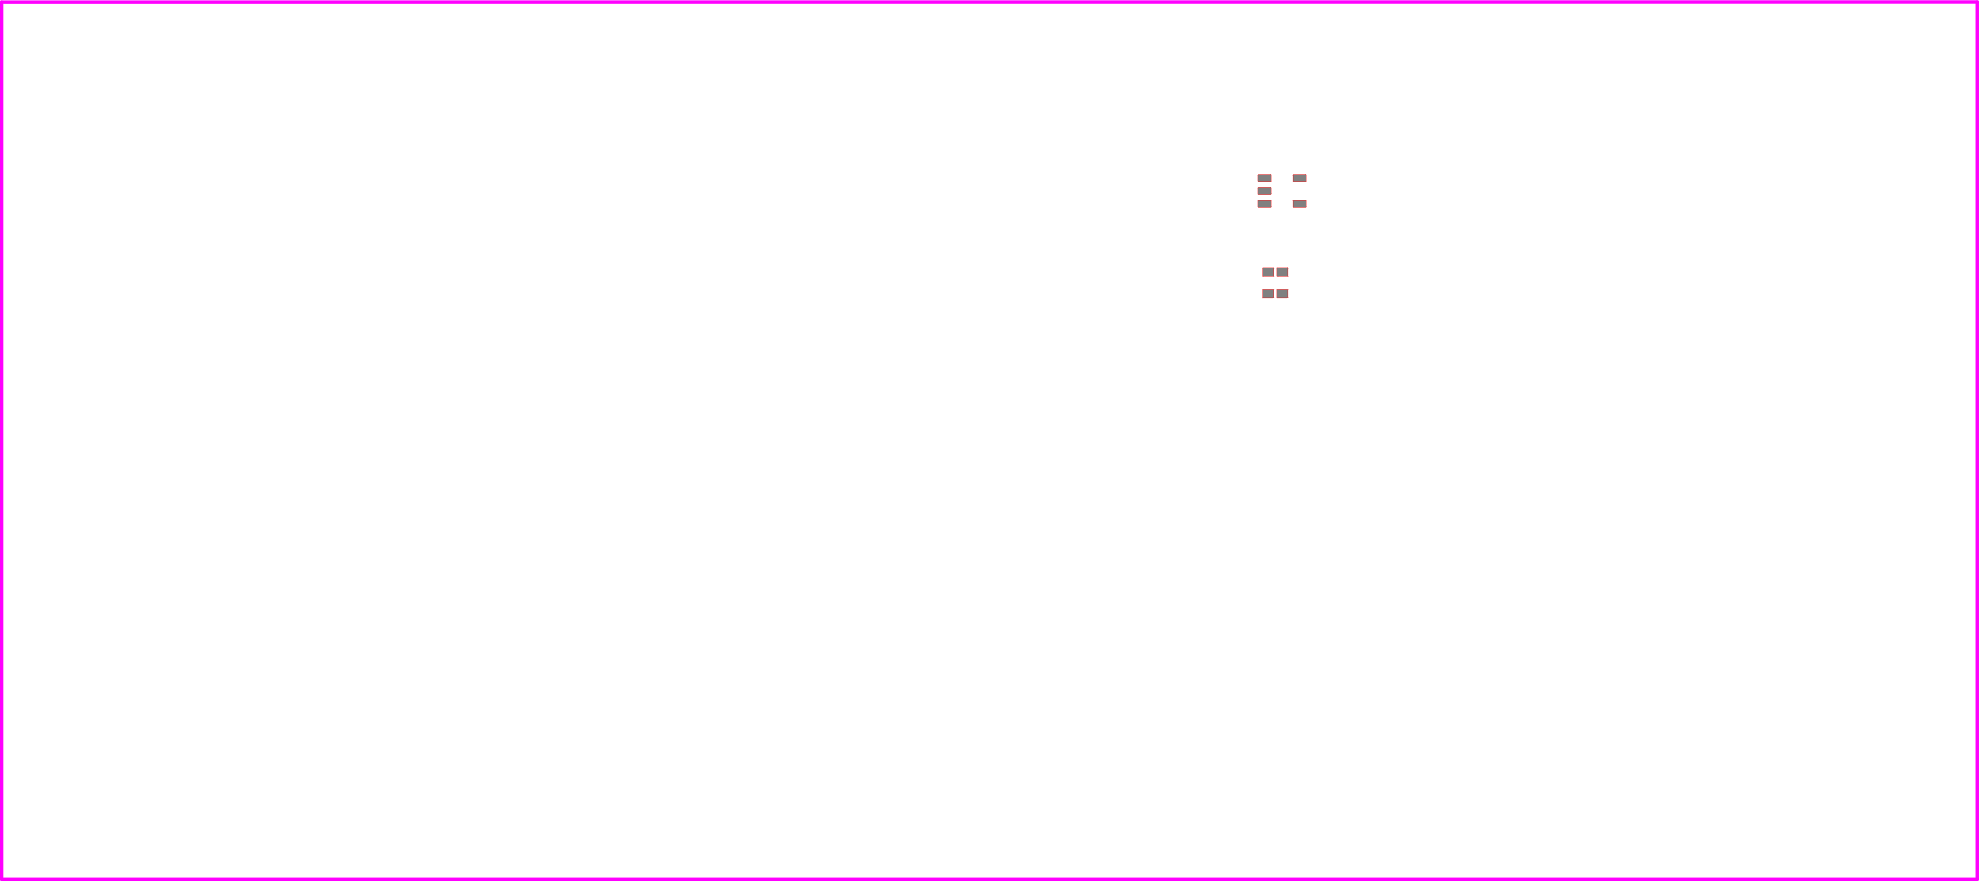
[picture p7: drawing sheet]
<svg xmlns="http://www.w3.org/2000/svg" width="489mm" height="218mm" viewBox="0 0 489 218" stroke-linecap="round" stroke-linejoin="round" font-family="sans-serif">
<path d="M.4 .5h487.9v216.5h-487.9z" fill="none" stroke="#f0f" stroke-width=".85"/>
<g fill="#f00">
<path d="M315.4 66.1h2.6l.1 2-2.7 .1z" fill-rule="evenodd"/>
<path d="M315.4 71.4h2.6l.1 2-2.7 .2z" fill-rule="evenodd"/>
<path d="M311.9 66.1h2.6l.1 2-2.7 .1z" fill-rule="evenodd"/>
<path d="M319.5 49.4h2.9l.2 .2v1.4l-.2 .2h-2.9l-.2-.2v-1.4z" fill-rule="evenodd"/>
<path d="M310.6 46.4l.2-.2h3l.1 .2v1.5l-.1 .1h-3l-.2-.1z" fill-rule="evenodd"/>
<path d="M310.8 49.4h3l.1 .2v1.4l-.1 .2h-3l-.2-.2v-1.4z" fill-rule="evenodd"/>
<path d="M319.5 43.1h2.9l.2 .1v1.5l-.2 .2h-2.9l-.2-.2v-1.5z" fill-rule="evenodd"/>
<path d="M310.6 43.2l.2-.1h3l.1 .1v1.5l-.1 .2h-3l-.2-.2z" fill-rule="evenodd"/>
<path d="M311.9 71.4h2.6l.1 2-2.7 .2z" fill-rule="evenodd"/>
</g>
<g fill="#f00">
<path d="M315.3 68.1l.1 .1z"/>
<path d="M318 66.1l.1 .1z"/>
<path d="M315.3 73.4l.1 .2z"/>
<path d="M318 71.4l.1 .1z"/>
<path d="M311.8 68.1l.1 .1z"/>
<path d="M314.5 66.1l.1 .1z"/>
<path d="M311.8 73.4l.1 .2z"/>
<path d="M314.5 71.4l.1 .1z"/>
<path d="M319.3 49.6h.2zM319.3 49.4h.2v.2h-.2z"/>
<path d="M319.5 51v.2zM319.3 51h.2v.2z"/>
<path d="M322.4 51h.2zM322.4 51h.2l-.2 .2z"/>
<path d="M322.4 49.4v.2zM322.4 49.4l.2 .2h-.2z"/>
<path d="M310.6 46.4h.2zM310.7 46.3l.1-.1v.2h-.2z"/>
<path d="M310.8 47.9v.1zM310.6 47.9h.2v.1z"/>
<path d="M313.8 47.9h.1zM313.8 47.9h.1l-.1 .1z"/>
<path d="M313.8 46.2v.2zM313.8 46.2l.1 .2h-.1z"/>
<path d="M310.6 49.6h.2zM310.7 49.4h.1v.2h-.2z"/>
<path d="M310.8 51v.2zM310.6 51h.2v.2z"/>
<path d="M313.8 51h.1zM313.8 51h.1l-.1 .2z"/>
<path d="M313.8 49.4v.2zM313.8 49.4l.1 .2h-.1z"/>
<path d="M319.3 43.2h.2zM319.3 43.1h.2v.1h-.2z"/>
<path d="M319.5 44.7v.2zM319.3 44.7h.2v.2z"/>
<path d="M322.4 44.7h.2zM322.4 44.7h.2l-.2 .2z"/>
<path d="M322.4 43.1v.1zM322.4 43.1l.2 .1h-.2z"/>
<path d="M310.6 43.2h.2zM310.7 43.1h.1v.1h-.2z"/>
<path d="M310.8 44.7v.2zM310.6 44.7h.2v.2z"/>
<path d="M313.8 44.7h.1zM313.8 44.7h.1l-.1 .2z"/>
<path d="M313.8 43.1v.1zM313.8 43.1l.1 .1h-.1z"/>
</g>
<g fill="#808080">
<path d="M315.4 66.1h2.6v2h-2.6z" fill-rule="evenodd"/>
<path d="M315.4 71.5h2.6v1.9l-2.6 .1z" fill-rule="evenodd"/>
<path d="M311.9 66.1h2.6v2h-2.6z" fill-rule="evenodd"/>
<path d="M319.5 49.5h2.9l.1 1.5-3 .1z" fill-rule="evenodd"/>
<path d="M310.7 46.4l3.1-.1 .1 1.6-3.1 .1z" fill-rule="evenodd"/>
<path d="M310.8 49.5h3l.1 1.5-3.1 .1z" fill-rule="evenodd"/>
<path d="M319.5 43.1h2.9l.1 1.6-3 .1z" fill-rule="evenodd"/>
<path d="M310.8 43.1h3l.1 1.6-3.1 .1z" fill-rule="evenodd"/>
<path d="M311.9 71.5h2.6v1.9l-2.6 .1z" fill-rule="evenodd"/>
</g>
<g fill="#808080">
<path d="M319.4 51l.1 .1z"/>
<path d="M322.4 49.5l.1 .1z"/>
<path d="M310.7 47.9l.1 .1z"/>
<path d="M313.8 46.3l.1 .1z"/>
<path d="M310.7 51l.1 .1z"/>
<path d="M313.8 49.5l.1 .1z"/>
<path d="M319.4 44.7l.1 .1z"/>
<path d="M322.4 43.1l.1 .1z"/>
<path d="M310.7 44.7l.1 .1z"/>
<path d="M313.8 43.1l.1 .1z"/>
</g>
</svg>
